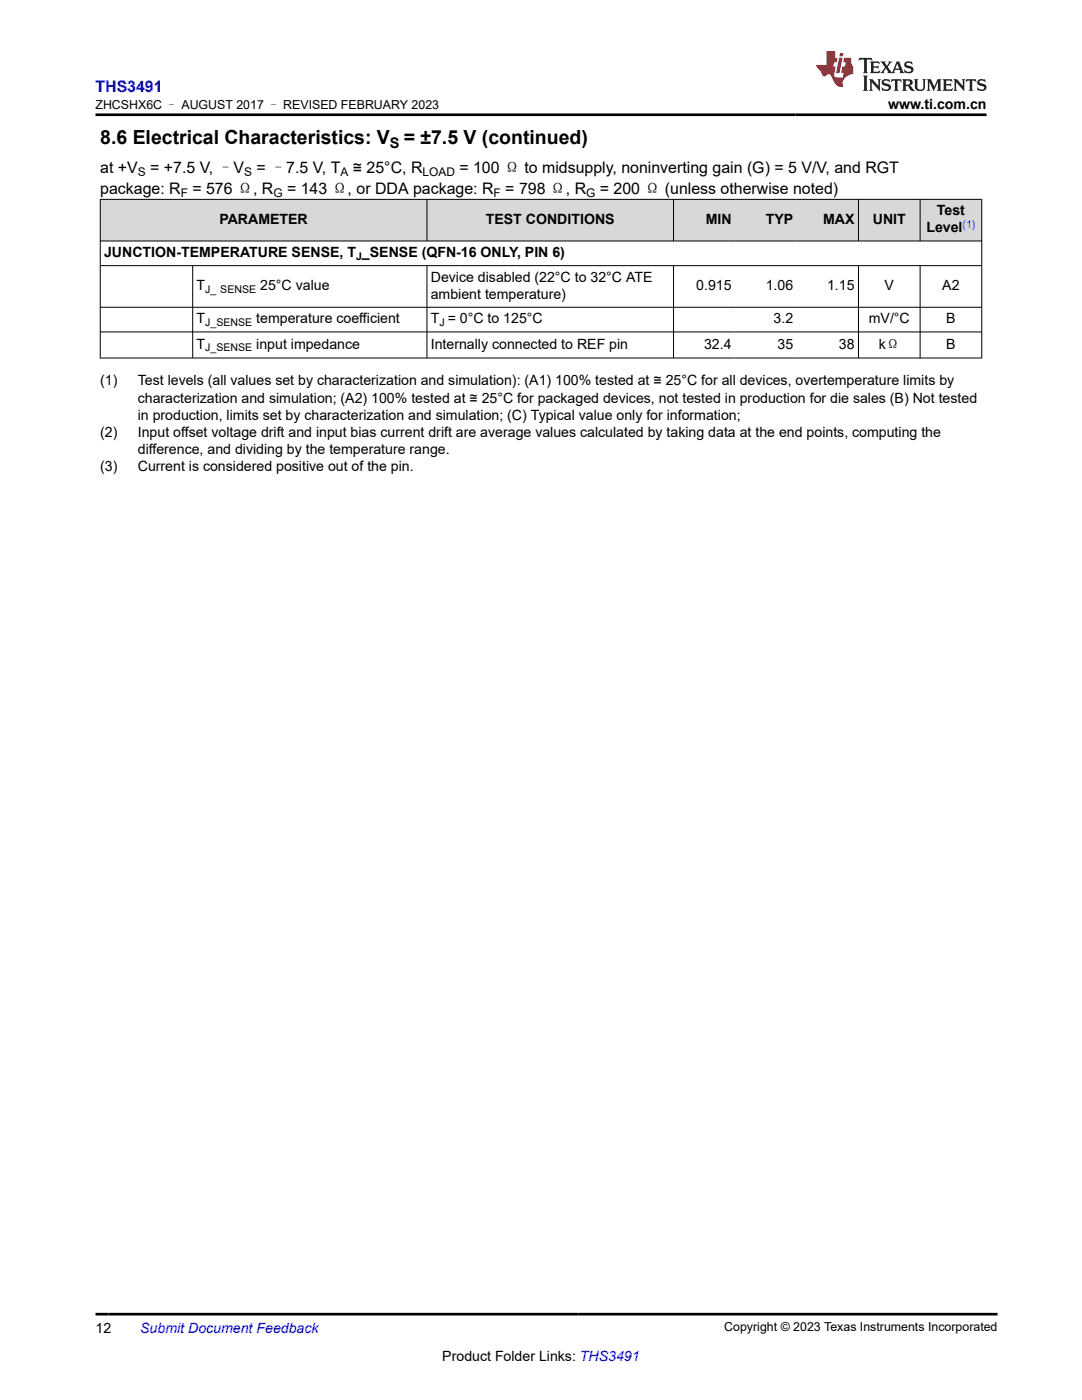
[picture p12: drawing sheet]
<svg xmlns="http://www.w3.org/2000/svg" width="216mm" height="279mm" viewBox="0 0 216 279" stroke-linecap="round" stroke-linejoin="round" font-family="sans-serif">
<defs><g id="words">
<g font-size="3.9">
<text x="20" y="28.7">8.6 Electrical Characteristics: V</text>
<text x="80.6" y="28.7">= ±7.5 V (continued)</text>
</g>
<text font-size="3.2" fill="#00f" x="19.1" y="18.3">THS3491</text>
<g font-size="3.2">
<text x="20" y="34.5">at +V</text>
<text x="30" y="34.5">= +7.5 V, –V</text>
<text x="51.2" y="34.5">= –7.5 V, T</text>
<text x="70.4" y="34.5">≅ 25°C, R</text>
<text x="91.7" y="34.5">= 100 Ω to midsupply, noninverting gain (G) = 5 V/V, and RGT</text>
<text x="20" y="38.6">package: R</text>
<text x="38.4" y="38.6">= 576 Ω, R</text>
<text x="57.3" y="38.6">= 143 Ω, or DDA package: R</text>
<text x="100.8" y="38.6">= 798 Ω, R</text>
<text x="119.7" y="38.6">= 200 Ω (unless otherwise noted)</text>
</g>
<text font-size="2.9" x="77.8" y="29.5">S</text>
<g font-size="2.8">
<text x="177.2" y="21.7">www.ti.com.cn</text>
<text x="43.8" y="44.7">PARAMETER</text>
<text x="96.9" y="44.7">TEST CONDITIONS</text>
<text x="140.8" y="44.7">MIN</text>
<text x="152.8" y="44.7">TYP</text>
<text x="164.3" y="44.7">MAX</text>
<text x="174.2" y="44.7">UNIT</text>
<text x="184.8" y="46.4">Level</text>
<text x="187" y="43">Test</text>
<text x="20.8" y="51.3">JUNCTION-TEMPERATURE SENSE, T _SENSE (QFN-16 ONLY, PIN 6)</text>
<text x="39.2" y="57.9">T</text>
<text x="51.9" y="57.9">25°C value</text>
<text x="86" y="56.2">Device disabled (22°C to 32°C ATE</text>
<text x="86" y="59.6">ambient temperature)</text>
<text x="138.9" y="57.9">0.915</text>
<text x="152.8" y="57.9">1.06</text>
<text x="165" y="57.9">1.15</text>
<text x="176.5" y="57.9">V</text>
<text x="188" y="57.9">A2</text>
<text x="39.2" y="64.5">T</text>
<text x="51.1" y="64.5">temperature coefficient</text>
<text x="86" y="64.5">T = 0°C to 125°C</text>
<text x="154.4" y="64.5">3.2</text>
<text x="173.4" y="64.5">mV/°C</text>
<text x="188.8" y="64.5">B</text>
<text x="39.2" y="69.6">T</text>
<text x="51.1" y="69.6">input impedance</text>
<text x="86" y="69.6">Internally connected to REF pin</text>
<text x="140.5" y="69.6">32.4</text>
<text x="155.2" y="69.6">35</text>
<text x="167.4" y="69.6">38</text>
<text x="175.3" y="69.7">kΩ</text>
<text x="188.8" y="69.6">B</text>
<text x="20" y="76.8">(1)</text>
<text x="27.5" y="76.8">Test levels (all values set by characterization and simulation): (A1) 100% tested at ≅ 25°C for all devices, overtemperature limits by</text>
<text x="27.5" y="80.5">characterization and simulation; (A2) 100% tested at ≅ 25°C for packaged devices, not tested in production for die sales (B) Not tested</text>
<text x="27.5" y="83.9">in production, limits set by characterization and simulation; (C) Typical value only for information;</text>
<text x="20" y="87.2">(2)</text>
<text x="27.5" y="87.2">Input offset voltage drift and input bias current drift are average values calculated by taking data at the end points, computing the</text>
<text x="20" y="94">(3)</text>
<text x="27.5" y="90.6">difference, and dividing by the temperature range.</text>
<text x="27.5" y="94">Current is considered positive out of the pin.</text>
<text x="19.1" y="266">12</text>
<text x="88.3" y="271.7">Product Folder Links: THS3491</text>
</g>
<text font-size="2.8" fill="#00f" x="28" y="266">Submit Document Feedback</text>
<g font-size="2.5">
<text x="19" y="21.8">ZHCSHX6C – AUGUST 2017 – REVISED FEBRUARY 2023</text>
<text x="144.5" y="265.7">Copyright © 2023 Texas Instruments Incorporated</text>
</g>
<g font-size="2.4">
<text x="27.5" y="35.1">S</text>
<text x="48.7" y="35.1">S</text>
<text x="67.9" y="35.1">A</text>
<text x="84.3" y="35.1">LOAD</text>
<text x="36.1" y="39.3">F</text>
<text x="54.5" y="39.3">G</text>
<text x="98.5" y="39.3">F</text>
<text x="117" y="39.3">G</text>
</g>
<text font-size="2.1" fill="#00f" x="192.1" y="45.4">(1)</text>
<g font-size="2.1">
<text x="71" y="51.9">J</text>
<text x="40.9" y="58.5">J_ SENSE</text>
<text x="40.9" y="65.1">J_SENSE</text>
<text x="87.7" y="65.1">J</text>
<text x="40.9" y="70.1">J_SENSE</text>
</g>
</g></defs>
<g fill="#d8d8d8">
<path d="M20 39.8h175.9v8.3h-175.9z" fill-rule="evenodd"/>
<path d="M20.1 39.8h65v8.2h-65z" fill-rule="evenodd"/>
<path d="M85.3 39.8h49v8.2h-49z" fill-rule="evenodd"/>
<path d="M134.5 39.8h12.2v8.2h-12.2z" fill-rule="evenodd"/>
<path d="M146.7 39.8h12.3v8.2h-12.3z" fill-rule="evenodd"/>
<path d="M159 39.8h12.2v8.2h-12.2z" fill-rule="evenodd"/>
<path d="M171.4 39.8h12.1v8.2h-12.1z" fill-rule="evenodd"/>
<path d="M183.7 39.8h12.1v8.2h-12.1z" fill-rule="evenodd"/>
</g>
<g fill="none" stroke="#000" stroke-width=".2">
<path d="M19.9 39.8h176.1M20 39.7v31.8M85.2 39.7v8.5M134.4 39.7v8.5M171.3 39.7v8.5M183.6 39.7v8.5M195.9 39.7v31.8M19.9 48.1h176.1M19.9 53h176.1M38.5 53v18.5M85.2 53v18.5M134.4 53v18.5"/>
<path d="M171.3 53v18.5M183.6 53v18.5M19.9 61.3h176.1M19.9 66.2h176.1M19.9 71.4h176.1"/>
</g>
<path d="M171.5 11.6l-.2 .5 .5-.2h.6v.1v2.2l-.2 .4h1l-.2-.4v-2.2v-.1h.5l.6 .2-.2-.5zM173.6 12.3l.2 .4v1.5l-.2 .4h1.9l.1-.6a1.08 1.08 0 0 1-1.3 .2v-.7h.6l.4 .2v-.7l-.4 .2h-.6v-.5l.2-.2a1 1 0 0 1 1 .3l-.1-.5zM175.7 12.3l.9 1.1-1 1.2h.9l-.2-.2 .5-.8 .4 .8-.2 .2h1.6l-.2-.2 .2-.5h.9l.1 .5-.1 .2h.9l-.2-.3-.8-2h-.5l-.9 2.2-.9-1.1 .9-1.1h-.8l.2 .2-.4 .6-.4-.6 .2-.2zM179 12.7l.4 1h-.7zM180.7 12.4a.65 .65 0 0 0-.2 .7 .65 .65 0 0 0 .6 .5l.6 .1 .1 .3a.79 .79 0 0 1-.7 .4 .79 .79 0 0 1-.7-.5l.1 .7 .2-.1a.93 .93 0 0 0 1.1 .1 .93 .93 0 0 0 .4-1 1.46 1.46 0 0 0-1.2-.6l-.1-.3a1.09 1.09 0 0 1 1.2 .2l-.2-.6-.1 .1-.5-.2zM172.2 15.1l.2 .4v2.2l-.2 .4h1l-.2-.4v-2.2l.2-.4zM173.4 15.8l.2 .4v1.5l-.2 .4h.8l-.3-.4 .1-1.3 1.6 1.8v-2l.2-.4h-.7l.1 .2 .1 1.1-1.2-1.3zM176.2 15.9a.65 .65 0 0 0-.2 .8 .65 .65 0 0 0 .6 .4l.6 .2 .1 .2a.79 .79 0 0 1-.7 .4 .79 .79 0 0 1-.7-.5l.1 .7 .2-.1a.93 .93 0 0 0 1.1 .1 .93 .93 0 0 0 .4-.9 1.46 1.46 0 0 0-1.2-.6l-.1-.4a1.09 1.09 0 0 1 1.2 .2l-.1-.6-.2 .1-.5-.1zM177.9 15.8l-.1 .6a.63 .63 0 0 1 .8-.3v1.6l-.3 .4h1l-.2-.4v-1.6a.66 .66 0 0 1 .8 .3l-.1-.6zM180 15.8l.2 .4v1.5l-.2 .4h1l-.2-.2-.1-.7h.5l.1 .2a.79 .79 0 0 0 1.2 .6l-1-.9a.61 .61 0 0 0 .6-.6 .61 .61 0 0 0-.5-.7zM180.8 16.1h.1a.47 .47 0 0 1 .5 .1 .47 .47 0 0 1 .1 .5l-.1 .1-.7 .1zM182.3 15.8l.2 .2a2.27 2.27 0 0 0 .4 2 1.04 1.04 0 0 0 1.7-.7v-1.3l.2-.2h-.8l.2 .4v1.1a.6 .6 0 0 1-.6 .6 .6 .6 0 0 1-.6-.6v-1.1l.3-.4zM184.9 15.8l.2 .4v1.5l-.2 .4h.8l-.3-.4v-1.4l.9 1.9 .9-1.9v1.4l-.3 .4h1l-.2-.4v-1.5l.2-.4h-.8l-.7 1.5-.6-1.5zM188.1 15.8l.2 .4v1.5l-.2 .4h1.9l.1-.6a1.09 1.09 0 0 1-1.3 .2v-.7h.6l.4 .2v-.6l-.4 .2h-.6v-.6l.2-.1a1.01 1.01 0 0 1 1 .3l-.1-.6zM190.2 15.8l.3 .4v1.5l-.3 .4h.8l-.2-.4v-1.3l1.6 1.8v-2l.2-.4h-.7l.2 .2v1.1l-1.2-1.3zM192.8 15.8l-.1 .6a.63 .63 0 0 1 .8-.3v1.6l-.3 .4h1l-.2-.4v-1.6a.66 .66 0 0 1 .8 .3l-.1-.6zM195.2 15.9a.65 .65 0 0 0-.2 .8 .65 .65 0 0 0 .6 .4l.6 .2 .2 .2a.79 .79 0 0 1-.7 .4 .79 .79 0 0 1-.7-.5l.1 .7 .2-.1a.93 .93 0 0 0 1 .1 .93 .93 0 0 0 .5-.9 1.46 1.46 0 0 0-1.3-.6v-.4a1.09 1.09 0 0 1 1.2 .2l-.2-.6-.2 .1-.5-.1z" fill="#231f20"/>
<path d="M164.9 10.2v2.8h-2l.1 .3 .8 1a.95 .95 0 0 0 1 .9 .59 .59 0 0 1 .5-.4 .59 .59 0 0 1 .5 .4l.4 .7a1.59 1.59 0 0 0 2.1 1.4 1.61 1.61 0 0 1 1-2.3l1-.3-.1-1.5a1.59 1.59 0 0 1-.3-1.7h-1.5l-.2 .9h.6l-.2 .9h-.5l-.2 1v.2l.4 .1-.1 .9h-.7a.73 .73 0 0 1-1-.7l.3-1.5h-.5l.1-.9h.5l.2-.9h-.5v-1.3zM167.4 11.5l-.6 3.1h.7l.6-3.1zM167.6 10.6l-.1 .6h.7l.1-.6z" fill="#ed1c24"/>
<path d="M19.1 22.9h177.8M19.1 262.3h179.9" fill="none" stroke="#000" stroke-width=".53"/>
<use href="#words"/>
</svg>
